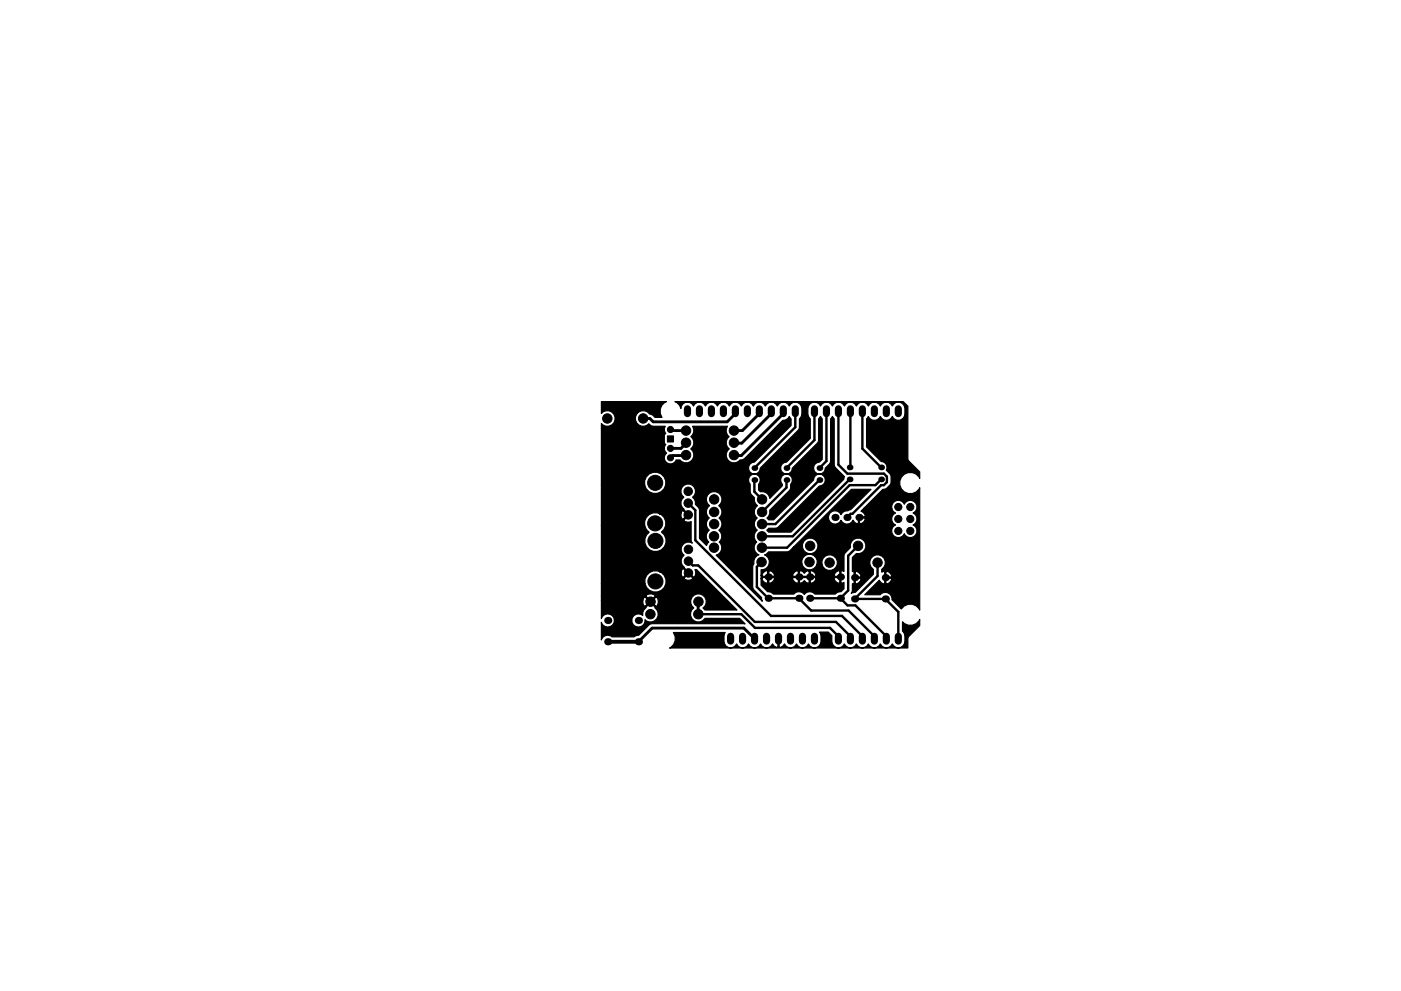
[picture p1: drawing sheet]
<svg xmlns="http://www.w3.org/2000/svg" width="297mm" height="210mm" viewBox="0 0 297 210" stroke-linecap="round" stroke-linejoin="round" font-family="sans-serif">
<g fill="#000">
<circle cx="159.9" cy="99.3" r=".61"/>
<circle cx="166.8" cy="99.3" r=".61"/>
<circle cx="173.7" cy="99.3" r=".61"/>
<circle cx="180.1" cy="99.2" r=".61"/>
<circle cx="186.8" cy="99.2" r=".61"/>
<circle cx="159.9" cy="101.8" r=".61"/>
<circle cx="166.8" cy="101.8" r=".61"/>
<circle cx="173.7" cy="101.8" r=".61"/>
<circle cx="177" cy="109.8" r=".76"/>
<circle cx="179.6" cy="109.8" r=".76"/>
<circle cx="180.1" cy="101.7" r=".61"/>
<circle cx="182.1" cy="109.8" r=".76"/>
<circle cx="186.8" cy="101.7" r=".61"/>
<circle cx="128.9" cy="136.2" r=".76"/>
<circle cx="128.9" cy="131.6" r=".76"/>
<circle cx="135.4" cy="136.2" r=".76"/>
<circle cx="135.4" cy="131.6" r=".76"/>
<circle cx="162.9" cy="122.4" r=".76"/>
<circle cx="162.9" cy="126.9" r=".76"/>
<circle cx="169.4" cy="122.4" r=".76"/>
<circle cx="169.4" cy="126.9" r=".76"/>
<circle cx="171.7" cy="122.4" r=".76"/>
<circle cx="171.7" cy="126.9" r=".76"/>
<circle cx="178.2" cy="122.4" r=".76"/>
<circle cx="178.2" cy="126.9" r=".76"/>
<circle cx="181.2" cy="122.5" r=".76"/>
<circle cx="181.2" cy="127.1" r=".76"/>
<circle cx="187.7" cy="122.5" r=".76"/>
<circle cx="187.7" cy="127.1" r=".76"/>
</g>
<g fill="#000" stroke="#000" stroke-width=".21">
<path d="M141.5 92.5h1.3v1.3h-1.3z"/>
<circle cx="128.8" cy="88.8" r="1"/>
<circle cx="136.4" cy="88.8" r="1"/>
<circle cx="142.1" cy="95.1" r=".65"/>
<circle cx="142.1" cy="91.1" r=".65"/>
<circle cx="142.1" cy="97.1" r=".65"/>
<circle cx="145.5" cy="91.4" r="1"/>
<circle cx="145.5" cy="96.6" r="1"/>
<circle cx="145.5" cy="93.9" r="1"/>
<circle cx="155.6" cy="91.4" r="1"/>
<circle cx="155.6" cy="96.6" r="1"/>
<circle cx="155.6" cy="93.9" r="1"/>
<circle cx="138.9" cy="111" r="1.6"/>
<circle cx="138.9" cy="102.4" r="1.6"/>
<circle cx="139" cy="114.8" r="1.6"/>
<circle cx="145.9" cy="106.7" r=".9"/>
<circle cx="145.9" cy="104.2" r=".9"/>
<circle cx="145.9" cy="109.2" r=".9"/>
<circle cx="146" cy="119.1" r=".9"/>
<circle cx="146" cy="116.6" r=".9"/>
<circle cx="151.4" cy="113.8" r="1"/>
<circle cx="151.4" cy="116.2" r="1"/>
<circle cx="151.4" cy="106" r="1"/>
<circle cx="151.4" cy="111.2" r="1"/>
<circle cx="151.4" cy="108.6" r="1"/>
<circle cx="161.5" cy="119.2" r="1"/>
<circle cx="161.5" cy="113.8" r="1"/>
<circle cx="161.5" cy="116.2" r="1"/>
<circle cx="161.6" cy="106" r="1"/>
<circle cx="161.6" cy="111.2" r="1"/>
<circle cx="161.6" cy="108.6" r="1"/>
<circle cx="171.6" cy="119.2" r="1"/>
<circle cx="171.8" cy="115.8" r="1"/>
<circle cx="175.9" cy="119.4" r="1"/>
<circle cx="181.9" cy="115.8" r="1"/>
<circle cx="186.1" cy="119.4" r="1"/>
<circle cx="190.5" cy="110.1" r=".76"/>
<circle cx="190.5" cy="112.6" r=".76"/>
<circle cx="190.5" cy="107.6" r=".76"/>
<circle cx="193" cy="110.1" r=".76"/>
<circle cx="193" cy="112.6" r=".76"/>
<circle cx="193" cy="107.6" r=".76"/>
<circle cx="137.9" cy="130.3" r="1"/>
<circle cx="137.9" cy="127.7" r="1"/>
<circle cx="139" cy="123.4" r="1.6"/>
<circle cx="146" cy="121.6" r=".9"/>
<circle cx="148.1" cy="130.3" r="1"/>
<circle cx="148.1" cy="127.7" r="1"/>
</g>
<g fill="none" stroke="#000" stroke-width="1.5">
<path d="M145.8 86.7v1.1M148.3 86.7v1.1M150.8 86.7v1.1M153.4 86.7v1.1M155.9 86.7v1.1M158.5 86.7v1.1M161 86.7v1.1M163.5 86.7v1.1M166.1 86.7v1.1M168.6 86.7v1.1M172.7 86.7v1.1M175.2 86.7v1.1"/>
<path d="M177.8 86.7v1.1M180.3 86.7v1.1M182.8 86.7v1.1M185.4 86.7v1.1M187.9 86.7v1.1M190.5 86.7v1.1M154.9 135v1M157.4 135v1M160 135v1M162.5 135v1M165.1 135v1M167.6 135v1"/>
<path d="M170.1 135v1M172.7 135v1M177.8 135v1M180.3 135v1M182.8 135v1M185.4 135v1M187.9 135v1M190.5 135v1"/>
</g>
<g fill="none" stroke="#000" stroke-width=".51">
<path d="M168.6 87.2v3.4l-8.7 8.7M172.7 87.2v6.2l-5.9 5.9M175.2 87.2v10.6l-1.5 1.5M177.8 87.2v11.4l1.9 1.9h7.7l.6 .6v1.2l-.6 .6h-.6l-6.1 6.1h-.4l-.7 .8M180.3 87.2v11.8l-.2 .2M182.8 87.2v8l4 4M145.9 106.7l1.5 1.6v6.3l16.1 16.1h15l4.3 4.3v.5M146 119.1l.9 .9h1.1l12 11.9h17.2l3.1 3.1v.5M159.9 101.8v2.5l1.7 1.7M161.5 119.2l-1 1v4.3l2.4 2.4h6.5l2.6 2.6h7.9l5.5 5.5v.5M166.8 101.8v1.6l-5.2 5.2M173.7 101.8l-9.3 9.4h-2.8"/>
<path d="M180.1 101.7l-12 12.1h-6.6M181.9 115.8l-2.1 2.1v7.4l-1.6 1.6M186.1 119.4v2.8l-4.9 4.9h6.5l2.8 2.7v5.7M186.8 101.7l-1.2 1.2h-5.5l-13.2 13.3h-5.4M148.1 130.3h9.1l2.9 2.9h15.9l1.8 1.8v.5M171.7 126.9h6.5M178.2 126.9l1.5 1.5h1.7l6.5 6.6v.5"/>
</g>
<g fill="none" stroke="#000" stroke-width=".61">
<path d="M142.1 91.1l.3 .3h3.1M145.5 96.7h-2.9l-.5 .4M145.5 94l-1.1 1.1h-2.3M155.9 87.2v.6l-1.7 1.7h-15.7l-.7-.7h-1.4M161 87.2v.6l-3.6 3.6h-1.7M163.5 87.2v.6l-6.2 6.2h-1.7M166.1 87.2v.6l-8.9 8.9h-1.6M177.8 87.2h.1M148 127.7v2.7M148 130.4h.1M160 135.5h.1M160 135.5l-2.3-2.2h-19.4l-2.9 2.9"/>
<path d="M182.8 135.5h.1M187.9 135.5h.1"/>
</g>
<path d="M128.9 136.2h6.5" fill="none" stroke="#000" stroke-width=".81"/>
<path d="M148 127.7h.1" fill="none" stroke="#000" stroke-width=".3"/>
<path d="M127.5 85.2h13.8l-.4 .2a2.25 2.25 0 0 0-.5 3.2h-1.5l-.8-.7-.3-.1a1.67 1.67 0 0 0-2.4-.4 1.67 1.67 0 0 0-.3 2.4 1.67 1.67 0 0 0 2.5 .1l.5 .5h.4h2.5a1.24 1.24 0 0 0 .1 1.5l-.2 .6v1.3l.3 .5-.1 .1a1.27 1.27 0 0 0 .2 1.7 1.29 1.29 0 0 0 .1 2.1 1.29 1.29 0 0 0 1.9-.6h.9l.3 .3a1.66 1.66 0 0 0 2.3-.4 1.66 1.66 0 0 0-.3-2.3 1.62 1.62 0 0 0 0-2.6 1.62 1.62 0 0 0 .3-2.2h7.4a1.63 1.63 0 0 0 .4 2.2 1.61 1.61 0 0 0 0 2.6 1.65 1.65 0 0 0-.2 2.5 1.65 1.65 0 0 0 2.5-.1l.6-.1 .3-.2 8.2-8.1a1.33 1.33 0 0 0 1.3-.8l.4 .4v1.5l-7.7 7.7a1.25 1.25 0 0 0-1.3 1.3 1.25 1.25 0 0 0 1.2 1.2 1.25 1.25 0 0 0 1.3-1.2l8-8 .3-.7v-1.8a2.61 2.61 0 0 0 .1-3.1 1.39 1.39 0 0 0-2.3 .4 1.39 1.39 0 0 0-1.2-.8 1.39 1.39 0 0 0-1.3 .8 1.39 1.39 0 0 0-1.3-.8 1.39 1.39 0 0 0-1.2 .8 1.39 1.39 0 0 0-1.3-.8 1.39 1.39 0 0 0-1.3 .8 1.39 1.39 0 0 0-1.2-.8 1.39 1.39 0 0 0-1.3 .8 1.39 1.39 0 0 0-1.3-.8 1.39 1.39 0 0 0-1.3 .8 1.39 1.39 0 0 0-1.2-.8 1.39 1.39 0 0 0-1.3 .8 1.39 1.39 0 0 0-1.3-.8 1.39 1.39 0 0 0-1.2 .8 1.39 1.39 0 0 0-1.3-.8 1.39 1.39 0 0 0-1.3 .8 1.39 1.39 0 0 0-1.5-.8 1.39 1.39 0 0 0-1.1 1.4l-.3-.7-.6-.6-.4-.2h48.4l1 1v11.4l2.5 2.5v1.4a2.25 2.25 0 0 0-3.4-.8 2.25 2.25 0 0 0 0 3.5 2.25 2.25 0 0 0 3.4-.7v25.9l-.1-.2a2.25 2.25 0 0 0-3.8 0l-2-2a1.4 1.4 0 0 0-.9-1.4 1.4 1.4 0 0 0-1.6 .4h-3.3l3.1-3.1a.96 .96 0 0 0 1.2 .7v-1.1h.2v1.1l.2 .1a.99 .99 0 0 0 .9-1.2h-1.3v-1.4h.2v1.1h1.1l.2-.2a1.13 1.13 0 0 0-1.5-.9l-.2-.1-.5 .2 .1-.6a1.67 1.67 0 0 0 .3-2.5 1.67 1.67 0 0 0-2.5 0 1.67 1.67 0 0 0 .4 2.5v1.1l-3.9 3.8-.8 .2 .2-.6v-1.5h.4v-1.1h.2v1.1l.2 .1a.99 .99 0 0 0 .9-1.2h-1.3v-1.4h.2v1.1h1.1l.2-.2a1.13 1.13 0 0 0-1.5-.9h-.4v-3l.9-.9a1.66 1.66 0 0 0 2-1.5 1.66 1.66 0 0 0-1.8-1.7 1.66 1.66 0 0 0-1.5 2l-1.3 1.4-.1 3.7-.4-.2-.2 .1v2.4l.2 .2 .4-.2v1.3a1.51 1.51 0 0 1-1.3 .7l-.5 .4-4.4-.1a1.42 1.42 0 0 0-2.2 .2 1.4 1.4 0 0 0-2.2-.1h-4.3l-.6-.4h-.6l-1.4-1.4v-1.4h.1l.5 .7 .5 .3 .3-.2v-1.1h.2v1.1a1.03 1.03 0 0 0 1.2-.8h3.8l.5 .7 .5 .3 .3-.2v-1.1h.2v1.1l.2 .2 .8-.6 .8 .6 .3-.2v-1.1h.2v1.1l.2 .2 .5-.3 .5-.7h3.8a1.03 1.03 0 0 0 1.3 .8v-1.1h-1.2l-.1 .3h-3.8l-.1-.3h-4.8l-.1 .3h-3.8l-.1-.3h-2.5l-.2 .3v-.7l.2 .2h1.2v-1.1h.2v1.1h1.1l.1-.2h3.8l.1 .2h1.2v-1.1h.2v1.1h2.1v-1.1h.2v1.1h1.1l.1-.2h3.8l.1 .2h1.2v-1.1l-.3-.1-.5 .2-.5 .8h-3.8a1.13 1.13 0 0 0-1.4-.9l-.3-.1-.8 .5-.8-.5-.2 .1-.5-.1-.5 .2-.5 .8h-3.8a1.13 1.13 0 0 0-1.4-.9 1.03 1.03 0 0 0-1.3 .9h-.1v-1.2a1.61 1.61 0 0 0 1.7-1.3h6.9l.2 .6a1.65 1.65 0 0 0 1.7 .7 1.65 1.65 0 0 0 1.3-1.2h1.1l.2 .6a1.67 1.67 0 0 0 2.8 0 1.67 1.67 0 0 0-1.1-2.6 1.67 1.67 0 0 0-1.9 2h-1.1l.1-.1a1.67 1.67 0 0 0-1.7-2 1.67 1.67 0 0 0-1.6 2h-6.9v-.7l-.2-.6-.8-.6 .8-.6 4.3-.1 1-.9h1.9l.3 .6a1.67 1.67 0 0 0 2.8 0 1.67 1.67 0 0 0-1.1-2.5 1.67 1.67 0 0 0-2 1.9h-1.9l12.3-12.3h4.2l-4.3 4.3-1.4 .4-.7 .7-.3-.4a1.4 1.4 0 0 0-2.1 .1 1.4 1.4 0 0 0 .4 2.1 1.4 1.4 0 0 0 2-.6 1.39 1.39 0 0 0 1.3 .8 1.39 1.39 0 0 0 1.3-.9l.5 .7 .4 .1 .2-.1v-1.1h.2v1.1l.3 .1a1.03 1.03 0 0 0 .9-1.2h-1.4v-.3l1.4 .1 .1-.3-.3-.4-.7-.5 .7-.7h5.9l.2 .6 .6 .4a1.38 1.38 0 0 0-.9 1.3 1.38 1.38 0 0 0 .9 1.3 1.4 1.4 0 0 0-.4 2.3 1.4 1.4 0 0 0 2.2-.5 1.4 1.4 0 0 0 2.3 .5 1.4 1.4 0 0 0-.4-2.3 1.38 1.38 0 0 0 .8-1.3 1.38 1.38 0 0 0-.8-1.3 1.4 1.4 0 0 0 .4-2.2 1.4 1.4 0 0 0-2.3 .4 1.41 1.41 0 0 0-1.7-.8 1.41 1.41 0 0 0-.9 1.6h-5.9l4-4 .8-.2 .9-1a2.18 2.18 0 0 0-1-2.8 1.33 1.33 0 0 0-1.1-1.9l-3.1-3.1v-6l.4-.4a1.39 1.39 0 0 0 1.3 .8 1.39 1.39 0 0 0 1.2-.8 1.39 1.39 0 0 0 1.3 .8 1.39 1.39 0 0 0 1.3-.8 1.39 1.39 0 0 0 1.6 .8 1.39 1.39 0 0 0 1.1-1.4 1.92 1.92 0 0 0-.9-2.4 1.38 1.38 0 0 0-1.8 .7 1.39 1.39 0 0 0-1.3-.8 1.39 1.39 0 0 0-1.3 .8 1.39 1.39 0 0 0-1.2-.8 1.39 1.39 0 0 0-1.3 .8 1.39 1.39 0 0 0-1.3-.8 1.39 1.39 0 0 0-1.2 .8 1.39 1.39 0 0 0-1.3-.8 1.39 1.39 0 0 0-1.3 .8 1.39 1.39 0 0 0-1.2-.8 1.39 1.39 0 0 0-1.3 .8 1.39 1.39 0 0 0-1.3-.8 1.39 1.39 0 0 0-1.3 .8 1.39 1.39 0 0 0-1.5-.8 1.39 1.39 0 0 0-1.1 1.4 1.97 1.97 0 0 0 .5 2.1v4.2l-5 5a1.25 1.25 0 0 0-1.3 1.3 1.25 1.25 0 0 0 1.2 1.2 1.25 1.25 0 0 0 1.3-1.2l5.5-5.6 .1-4.9 .3-.4 .4 .4v8.7l-.6 .5a1.26 1.26 0 0 0-1.2 1.3 1.26 1.26 0 0 0 1.2 1.3 1.26 1.26 0 0 0 1.3-1.3l.8-.8 .3-.7v-9l.4-.4 .4 .4v9.8l.2 .6 1.9 1.9-.1 .6-11.2 11.2h-4.8l-.3-.4 .4-.4h1.4l.6-.3 8.7-8.7a1.25 1.25 0 0 0 1.3-1.2 1.25 1.25 0 0 0-1.2-1.3 1.25 1.25 0 0 0-1.3 1.2l-8.5 8.5h-1l-.4-.4a1.58 1.58 0 0 0 .6-1.6l4.2-4.2 .2-.7v-.7l.3-.4a1.26 1.26 0 0 0-1.4-1.7 1.26 1.26 0 0 0-.6 2.1v.4l-2.7 2.6a1.63 1.63 0 0 0-2-1.4l-.4-.3v-1.3a1.26 1.26 0 0 0 0-1.7 1.26 1.26 0 0 0-1.8 0 1.26 1.26 0 0 0 .1 1.7v2l.9 .9a1.61 1.61 0 0 0 .6 1.7 1.62 1.62 0 0 0-.1 2.6 1.61 1.61 0 0 0 0 2.6 1.6 1.6 0 0 0-.1 2.5 1.6 1.6 0 0 0 .5 2.7 1.63 1.63 0 0 0-1.1 1.9l-.2 .6v4.7l1.9 1.9 .1 .8-9.8-9.8a1.62 1.62 0 0 0 .7-2.8 1.59 1.59 0 0 0-.1-2.5 1.62 1.62 0 0 0 0-2.6 1.62 1.62 0 0 0 0-2.6 1.66 1.66 0 0 0 .2-2.5 1.66 1.66 0 0 0-2.4 0 1.66 1.66 0 0 0 .2 2.5 1.62 1.62 0 0 0 0 2.6 1.61 1.61 0 0 0 0 2.6 1.6 1.6 0 0 0-.1 2.5l-.5 .7-1.5-1.4v-6l-.2-.7-.7-.6v-.6l-.2-.5-.4-.4a1.56 1.56 0 0 0 .3-2.3 1.56 1.56 0 0 0-2.3 0 1.56 1.56 0 0 0 .2 2.3 1.55 1.55 0 0 0 .1 2.5l1 1.2-1.1 1.1 .1 .3 .6 .2 .8-.1v3.9l.3 .6-.5-.2a1.56 1.56 0 0 0-1.8 .9 1.56 1.56 0 0 0 .5 1.9 1.55 1.55 0 0 0 .1 2.6v.1l1.9 2a1.16 1.16 0 0 0 .3-1.7h.4l8.6 8.6h-6.8l-.4-.4 .4-.4a1.67 1.67 0 0 0-.5-2.3 1.67 1.67 0 0 0-2.3 .4 1.67 1.67 0 0 0 .4 2.3 1.66 1.66 0 0 0-.2 2.5 1.66 1.66 0 0 0 2.6-.3h7.3l1.2 1.2-19.7-.1-.7 .3-2.2 2.2-.6 .1-.4 .2h-4.6l-.4-.2a1.4 1.4 0 0 0-1.9 .9v-3.8v.2a1.43 1.43 0 0 0 1.6 .8 1.43 1.43 0 0 0 1.2-1.4h3.6l.1 .6a1.41 1.41 0 0 0 1.7 .8 1.41 1.41 0 0 0 1-1.5 1.65 1.65 0 0 0 2.5-.1 1.65 1.65 0 0 0-.4-2.5l.1-.1-1-1-.9 1.1a1.63 1.63 0 0 0-.7 1.7 1.41 1.41 0 0 0-1.5-.2 1.41 1.41 0 0 0-.9 1.2h-3.6l-.1-.5a1.42 1.42 0 0 0-1.4-.9 1.42 1.42 0 0 0-1.3 1.1v-3.9h8.8l.2 1.1 .3 .1 .9-.9h.4l1 .9a1.16 1.16 0 0 0 0-1.9l-1 1h-.4l-.9-1-.3 .1-.2 .6h-8.8v-.9h9.5l.9 1 1-1a1.16 1.16 0 0 0-1.9 0h-9.5v-2.7h9.2l.4 .8a2.26 2.26 0 0 0 2.9 .8 2.26 2.26 0 0 0 1.1-2.8h4v.3a1.16 1.16 0 0 0 1.8-.3l-.9-.9-.9 .9h-4l-.2-.5-1-.8h4.5v.6l.2 .5 .3 .1 .9-.9-.9-.9h-.3l-.2 .6h-4.5l-.5-.2a2.28 2.28 0 0 0-2.7 2.7h-9.2v-12.3h9.2l.3 .8 .6 .6-.5 .6a2.28 2.28 0 0 0 .6 3.2 2.28 2.28 0 0 0 3.1-.7 2.28 2.28 0 0 0-.6-3.1 2.22 2.22 0 0 0-.4-3.9h4.6v.6l.2 .5h.2l.9-.9-.9-.9-.2 .1-.2 .6h-4.6l-.4-.2a2.28 2.28 0 0 0-2.7 2.7h-9.2v-8.6h9.2l.3 .8a2.28 2.28 0 0 0 3.8 0 2.28 2.28 0 0 0-1.4-3.5 2.28 2.28 0 0 0-2.7 2.7h-9.2v-13.1a1.65 1.65 0 0 0 2.4 .2 1.65 1.65 0 0 0 0-2.4 1.65 1.65 0 0 0-2.4 .1zM142.8 134.2h11a2.41 2.41 0 0 0 .6 3.1 1.38 1.38 0 0 0 1.8-.7 1.39 1.39 0 0 0 1.2 .9 1.39 1.39 0 0 0 1.3-.9 1.39 1.39 0 0 0 1.3 .9 1.39 1.39 0 0 0 1.2-.9 1.39 1.39 0 0 0 1.3 .9 1.39 1.39 0 0 0 1.3-.9l.4 .5 .5 .3 .2-.2v-1.8h.3v1.8l.2 .2 .6-.3 .3-.5a1.39 1.39 0 0 0 1.3 .9 1.39 1.39 0 0 0 1.3-.9 1.39 1.39 0 0 0 1.2 .9 1.39 1.39 0 0 0 1.3-.9 1.39 1.39 0 0 0 1.6 .8 1.39 1.39 0 0 0 1.1-1.3v-1.1l-.3-.9h1.8l.8 .8a2.3 2.3 0 0 0 .8 2.4 1.38 1.38 0 0 0 1.8-.7 1.39 1.39 0 0 0 1.3 .9 1.39 1.39 0 0 0 1.3-.9 1.39 1.39 0 0 0 1.2 .9 1.39 1.39 0 0 0 1.3-.9 1.39 1.39 0 0 0 1.3 .9 1.39 1.39 0 0 0 1.2-.9 1.39 1.39 0 0 0 1.3 .9 1.39 1.39 0 0 0 1.3-.9 1.39 1.39 0 0 0 1.6 .8 1.39 1.39 0 0 0 1.1-1.3 1.97 1.97 0 0 0-.6-2.2v-2a2.18 2.18 0 0 0 3.7-.5v1.3l-2.5 2.6v2.2h-50.5a2.2 2.2 0 0 0 .8-3.3z" fill="#000" stroke="#000" stroke-width=".25"/>
</svg>
